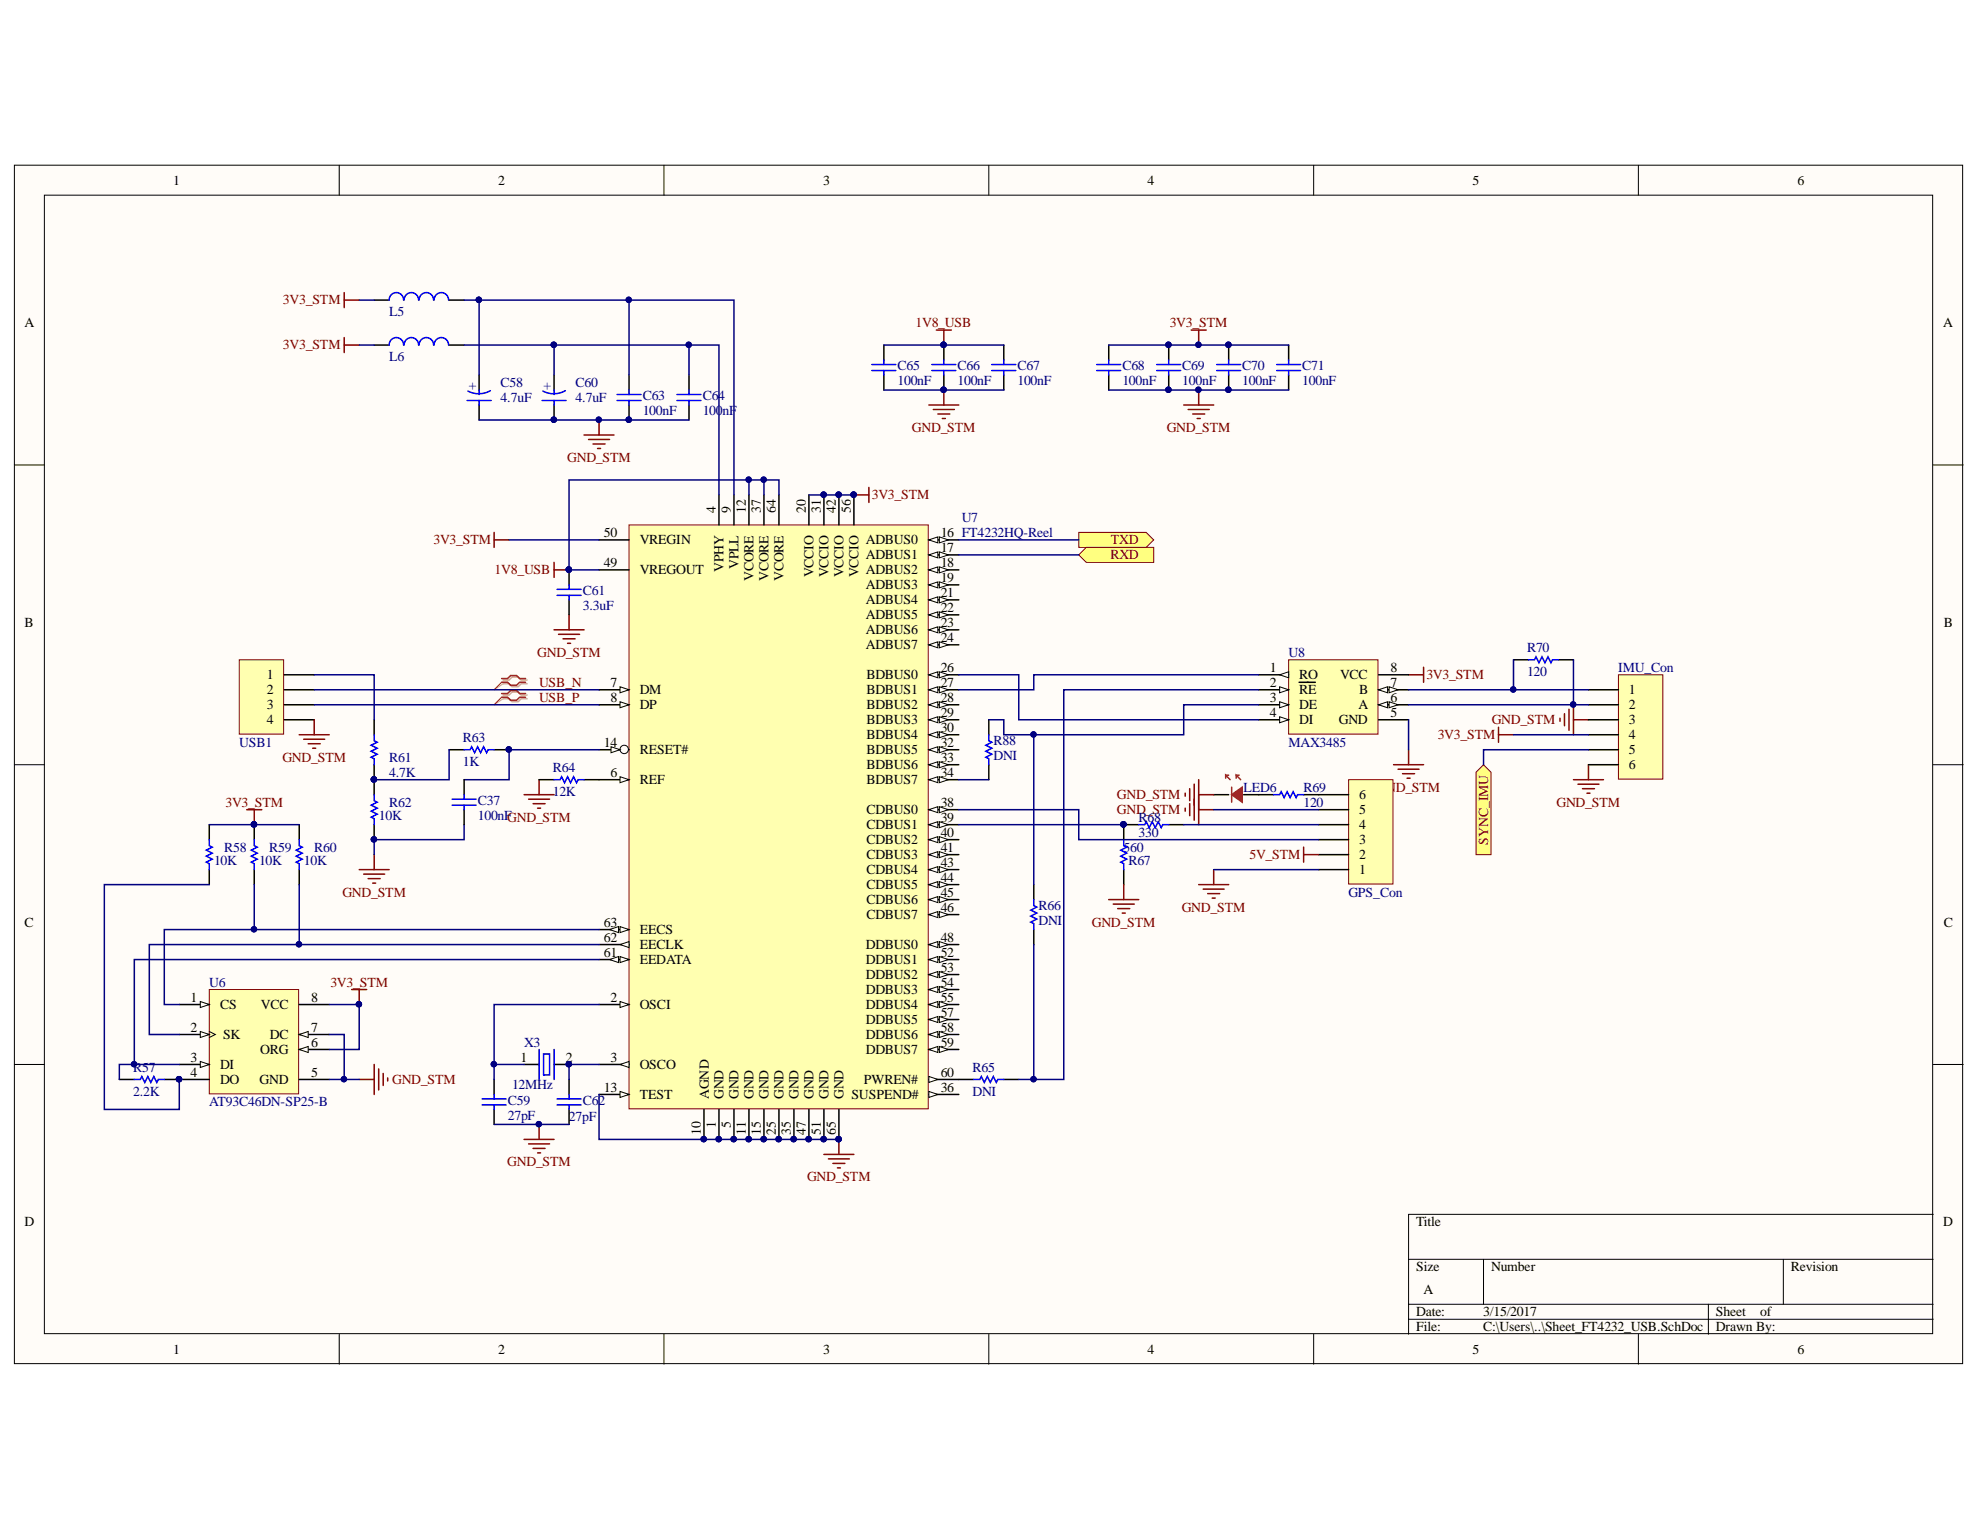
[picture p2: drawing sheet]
<svg xmlns="http://www.w3.org/2000/svg" width="279mm" height="216mm" viewBox="0 0 279 216" stroke-linecap="round" stroke-linejoin="round" font-family="sans-serif">
<defs><g id="words">
<g font-size="1.9">
<text x="24.5" y="26.1">1</text>
<text x="70.3" y="26.1">2</text>
<text x="116.2" y="26.1">3</text>
<text x="161.9" y="26.1">4</text>
<text x="207.8" y="26.1">5</text>
<text x="253.6" y="26.1">6</text>
<text x="3.5" y="46.2">A</text>
<text x="274.2" y="46.2">A</text>
<text x="85.2" y="75.8">50</text>
<text x="90.3" y="76.8">VREGIN</text>
<text x="101" y="72.4" transform="rotate(-90 101 72.4)">4</text>
<text x="103.1" y="72.4" transform="rotate(-90 103.1 72.4)">9</text>
<text x="105.2" y="72.4" transform="rotate(-90 105.2 72.4)">12</text>
<text x="107.4" y="72.4" transform="rotate(-90 107.4 72.4)">37</text>
<text x="109.5" y="72.4" transform="rotate(-90 109.5 72.4)">64</text>
<text x="113.7" y="72.4" transform="rotate(-90 113.7 72.4)">20</text>
<text x="115.8" y="72.4" transform="rotate(-90 115.8 72.4)">31</text>
<text x="117.9" y="72.4" transform="rotate(-90 117.9 72.4)">42</text>
<text x="120.1" y="72.4" transform="rotate(-90 120.1 72.4)">56</text>
<text x="122.2" y="76.8">ADBUS0</text>
<text x="132.7" y="75.8">16 FT4232HQ-Reel</text>
<text x="132.7" y="77.9">17</text>
<text x="85.2" y="80">49</text>
<text x="90.3" y="81">VREGOUT</text>
<text x="102.1" y="80.8" transform="rotate(-90 102.1 80.8)">VPHY</text>
<text x="104.2" y="80.4" transform="rotate(-90 104.2 80.4)">VPLL</text>
<text x="106.3" y="82" transform="rotate(-90 106.3 82)">VCORE</text>
<text x="108.5" y="82" transform="rotate(-90 108.5 82)">VCORE</text>
<text x="110.6" y="82" transform="rotate(-90 110.6 82)">VCORE</text>
<text x="114.8" y="81.5" transform="rotate(-90 114.8 81.5)">VCCIO</text>
<text x="116.9" y="81.5" transform="rotate(-90 116.9 81.5)">VCCIO</text>
<text x="119" y="81.5" transform="rotate(-90 119 81.5)">VCCIO</text>
<text x="121.2" y="81.5" transform="rotate(-90 121.2 81.5)">VCCIO</text>
<text x="122.2" y="78.9">ADBUS1</text>
<text x="122.2" y="81">ADBUS2</text>
<text x="122.2" y="83.1">ADBUS3</text>
<text x="132.7" y="80">18</text>
<text x="132.7" y="82.1">19</text>
<text x="3.5" y="88.5">B</text>
<text x="122.2" y="85.3">ADBUS4</text>
<text x="122.2" y="87.4">ADBUS5</text>
<text x="122.2" y="89.5">ADBUS6</text>
<text x="132.7" y="84.2">21</text>
<text x="132.7" y="86.4">22</text>
<text x="132.7" y="88.5">23</text>
<text x="274.3" y="88.5">B</text>
<text x="37.6" y="95.8">1</text>
<text x="122.2" y="91.6">ADBUS7</text>
<text x="122.3" y="95.8">BDBUS0</text>
<text x="132.7" y="90.6">24</text>
<text x="132.7" y="94.8">26</text>
<text x="179.2" y="94.8">1</text>
<text x="183.3" y="95.8">RO</text>
<text x="189.1" y="95.8">VCC</text>
<text x="196.2" y="94.8">8</text>
<text x="37.6" y="97.9">2</text>
<text x="37.6" y="100.1">3</text>
<text x="86.1" y="96.9">7</text>
<text x="86.1" y="99">8</text>
<text x="90.3" y="97.9">DM</text>
<text x="90.3" y="100.1">DP</text>
<text x="122.3" y="97.9">BDBUS1</text>
<text x="122.3" y="100.1">BDBUS2</text>
<text x="132.7" y="96.9">27</text>
<text x="132.7" y="99">28</text>
<text x="132.7" y="101.2">29</text>
<text x="179.2" y="96.9">2</text>
<text x="179.2" y="99">3</text>
<text x="179.2" y="101.2">4</text>
<text x="183.3" y="97.9">RE</text>
<text x="183.3" y="100.1">DE</text>
<text x="191.7" y="100.1">A</text>
<text x="191.8" y="97.9">B</text>
<text x="196.2" y="101.2">5</text>
<text x="196.2" y="99">6</text>
<text x="196.2" y="96.9">7</text>
<text x="229.9" y="97.9">1</text>
<text x="229.9" y="100.1">2</text>
<text x="37.6" y="102.2">4</text>
<text x="85.2" y="105.4">14</text>
<text x="90.3" y="106.4">RESET#</text>
<text x="122.3" y="102.2">BDBUS3</text>
<text x="122.3" y="104.3">BDBUS4</text>
<text x="122.3" y="106.4">BDBUS5</text>
<text x="132.7" y="103.3">30</text>
<text x="132.7" y="105.4">32</text>
<text x="132.7" y="107.5">33</text>
<text x="183.3" y="102.2">DI</text>
<text x="188.9" y="102.2">GND</text>
<text x="229.9" y="102.2">3</text>
<text x="229.9" y="104.3">4</text>
<text x="229.9" y="106.4">5</text>
<text x="86.1" y="109.6">6</text>
<text x="90.3" y="110.6">REF</text>
<text x="122.3" y="108.5">BDBUS6</text>
<text x="122.3" y="110.6">BDBUS7</text>
<text x="132.7" y="109.6">34</text>
<text x="132.7" y="113.8">38</text>
<text x="191.8" y="112.7">6</text>
<text x="229.9" y="108.5">6</text>
<text x="122.3" y="114.9">CDBUS0</text>
<text x="122.3" y="117">CDBUS1</text>
<text x="122.3" y="119.1">CDBUS2</text>
<text x="132.7" y="116">39</text>
<text x="132.7" y="118.1">40</text>
<text x="191.8" y="119.1">3</text>
<text x="191.8" y="117">4</text>
<text x="191.8" y="114.9">5</text>
<text x="122.3" y="121.2">CDBUS3</text>
<text x="122.3" y="123.3">CDBUS4</text>
<text x="122.3" y="125.4">CDBUS5</text>
<text x="132.7" y="120.2">41</text>
<text x="132.7" y="122.3">43</text>
<text x="132.7" y="124.4">44</text>
<text x="191.8" y="123.3">1</text>
<text x="191.8" y="121.2">2</text>
<text x="3.5" y="130.8">C</text>
<text x="85.2" y="130.8">63</text>
<text x="90.3" y="131.8">EECS</text>
<text x="122.3" y="127.5">CDBUS6</text>
<text x="122.3" y="129.7">CDBUS7</text>
<text x="132.7" y="126.5">45</text>
<text x="132.7" y="128.6">46</text>
<text x="274.3" y="130.8">C</text>
<text x="85.2" y="132.9">62</text>
<text x="85.2" y="135">61</text>
<text x="90.3" y="133.9">EECLK</text>
<text x="90.3" y="136">EEDATA</text>
<text x="122.2" y="133.9">DDBUS0</text>
<text x="122.2" y="136">DDBUS1</text>
<text x="132.7" y="132.9">48</text>
<text x="132.7" y="135">52</text>
<text x="132.7" y="137.1">53</text>
<text x="26.9" y="141.3">1</text>
<text x="31" y="142.4">CS</text>
<text x="36.8" y="142.4">VCC</text>
<text x="43.9" y="141.3">8</text>
<text x="86.1" y="141.3">2</text>
<text x="90.3" y="142.4">OSCI</text>
<text x="122.2" y="138.1">DDBUS2</text>
<text x="122.2" y="140.2">DDBUS3</text>
<text x="122.2" y="142.4">DDBUS4</text>
<text x="132.7" y="139.2">54</text>
<text x="132.7" y="141.3">55</text>
<text x="132.7" y="143.5">57</text>
<text x="26.9" y="145.6">2</text>
<text x="26.9" y="149.8">3</text>
<text x="31.5" y="146.7">SK</text>
<text x="36.7" y="148.8">ORG</text>
<text x="38.1" y="146.7">DC</text>
<text x="43.9" y="147.7">6</text>
<text x="43.9" y="145.6">7</text>
<text x="73.4" y="149.8">1</text>
<text x="79.9" y="149.8">2</text>
<text x="86.1" y="149.8">3</text>
<text x="122.2" y="144.6">DDBUS5</text>
<text x="122.2" y="146.7">DDBUS6</text>
<text x="122.2" y="148.8">DDBUS7</text>
<text x="132.7" y="145.6">58</text>
<text x="132.7" y="147.7">59</text>
<text x="26.9" y="151.9">4</text>
<text x="31" y="150.9">DI</text>
<text x="31" y="153">DO</text>
<text x="36.6" y="153">GND</text>
<text x="43.9" y="151.9">5</text>
<text x="85.2" y="154">13</text>
<text x="90.3" y="150.9">OSCO</text>
<text x="90.3" y="155.1">TEST</text>
<text x="100" y="155" transform="rotate(-90 100 155)">AGND</text>
<text x="102.1" y="155" transform="rotate(-90 102.1 155)">GND</text>
<text x="104.2" y="155" transform="rotate(-90 104.2 155)">GND</text>
<text x="106.3" y="155" transform="rotate(-90 106.3 155)">GND</text>
<text x="108.5" y="155" transform="rotate(-90 108.5 155)">GND</text>
<text x="110.6" y="155" transform="rotate(-90 110.6 155)">GND</text>
<text x="112.7" y="155" transform="rotate(-90 112.7 155)">GND</text>
<text x="114.8" y="155" transform="rotate(-90 114.8 155)">GND</text>
<text x="116.9" y="155" transform="rotate(-90 116.9 155)">GND</text>
<text x="119" y="155" transform="rotate(-90 119 155)">GND</text>
<text x="120.1" y="155.1">SUSPEND#</text>
<text x="121.9" y="153">PWREN#</text>
<text x="132.7" y="154">36</text>
<text x="132.7" y="151.9">60</text>
<text x="98.9" y="160.1" transform="rotate(-90 98.9 160.1)">10</text>
<text x="101" y="159.2" transform="rotate(-90 101 159.2)">1</text>
<text x="103.1" y="159.2" transform="rotate(-90 103.1 159.2)">5</text>
<text x="105.2" y="160.1" transform="rotate(-90 105.2 160.1)">11</text>
<text x="107.4" y="160.1" transform="rotate(-90 107.4 160.1)">15</text>
<text x="109.5" y="160.1" transform="rotate(-90 109.5 160.1)">25</text>
<text x="111.6" y="160.1" transform="rotate(-90 111.6 160.1)">35</text>
<text x="113.7" y="160.1" transform="rotate(-90 113.7 160.1)">47</text>
<text x="115.8" y="160.1" transform="rotate(-90 115.8 160.1)">51</text>
<text x="117.9" y="160.1" transform="rotate(-90 117.9 160.1)">65</text>
<text x="3.5" y="173.1">D</text>
<text x="199.8" y="173.1">Title</text>
<text x="274.2" y="173.1">D</text>
<text x="199.8" y="179.4">Size</text>
<text x="210.4" y="179.4">Number</text>
<text x="252.7" y="179.4">Revision</text>
<text x="199.8" y="185.7">Date:</text>
<text x="200.8" y="182.6">A</text>
<text x="209.3" y="185.7">3/15/2017</text>
<text x="242.1" y="185.7">Sheet</text>
<text x="248.4" y="185.7">of</text>
<text x="24.5" y="191.1">1</text>
<text x="70.3" y="191.1">2</text>
<text x="116.2" y="191.1">3</text>
<text x="161.9" y="191.1">4</text>
<text x="199.8" y="187.9">File:</text>
<text x="207.8" y="191.1">5</text>
<text x="209.3" y="187.9">C:\Users\..\Sheet_FT4232_USB.SchDoc</text>
<text x="242.1" y="187.9">Drawn By:</text>
<text x="253.6" y="191.1">6</text>
</g>
<g font-size="1.9" fill="#800000">
<text x="39.9" y="43">3V3_STM</text>
<text x="129.2" y="46.2">1V8_USB</text>
<text x="165.1" y="46.2">3V3_STM</text>
<text x="39.9" y="49.3">3V3_STM</text>
<text x="80" y="65.2">GND_STM</text>
<text x="128.7" y="61">GND_STM</text>
<text x="164.6" y="61">GND_STM</text>
<text x="123" y="70.5">3V3_STM</text>
<text x="61.2" y="76.8">3V3_STM</text>
<text x="156.8" y="76.8">TXD</text>
<text x="69.8" y="81">1V8_USB</text>
<text x="156.7" y="78.9">RXD</text>
<text x="75.8" y="92.7">GND_STM</text>
<text x="201.3" y="95.8">3V3_STM</text>
<text x="76.1" y="96.9">USB_N</text>
<text x="76.1" y="99">USB_P</text>
<text x="39.8" y="107.5">GND_STM</text>
<text x="202.9" y="104.3">3V3_STM</text>
<text x="210.5" y="102.2">GND_STM</text>
<text x="31.8" y="113.8">3V3_STM</text>
<text x="157.6" y="112.7">GND_STM</text>
<text x="194.3" y="111.7">GN</text>
<text x="197" y="111.7">D_STM</text>
<text x="219.6" y="113.8">GND_STM</text>
<text x="157.6" y="114.9">GND_STM</text>
<text x="210" y="119.2" transform="rotate(-90 210 119.2)">SYNC_IMU</text>
<text x="176.3" y="121.2">5V_STM</text>
<text x="48.3" y="126.5">GND_STM</text>
<text x="154.1" y="130.8">GND_STM</text>
<text x="166.8" y="128.6">GND_STM</text>
<text x="46.6" y="139.2">3V3_STM</text>
<text x="55.3" y="153">GND_STM</text>
<text x="71.6" y="164.6">GND_STM</text>
<text x="113.9" y="166.7">GND_STM</text>
</g>
<g font-size="1.9" fill="#000080">
<text x="54.9" y="44.7">L5</text>
<text x="54.9" y="51">L6</text>
<text x="126.7" y="52.3">C65</text>
<text x="135.1" y="52.3">C66</text>
<text x="143.6" y="52.3">C67</text>
<text x="158.4" y="52.3">C68</text>
<text x="166.8" y="52.3">C69</text>
<text x="175.3" y="52.3">C70</text>
<text x="183.8" y="52.3">C71</text>
<text x="67.2" y="55.1" transform="rotate(-90 67.2 55.1)">+</text>
<text x="70.6" y="56.8">4.7uF</text>
<text x="70.6" y="54.6">C58</text>
<text x="77.8" y="55.1" transform="rotate(-90 77.8 55.1)">+</text>
<text x="81.2" y="56.8">4.7uF</text>
<text x="81.2" y="54.6">C60</text>
<text x="90.7" y="58.6">100nF</text>
<text x="90.7" y="56.5">C63</text>
<text x="99.2" y="58.6">100</text>
<text x="99.2" y="56.5">C64</text>
<text x="101.9" y="58.6">nF</text>
<text x="126.7" y="54.4">100nF</text>
<text x="135.1" y="54.4">100nF</text>
<text x="143.6" y="54.4">100nF</text>
<text x="158.4" y="54.4">100nF</text>
<text x="166.8" y="54.4">100nF</text>
<text x="175.3" y="54.4">100nF</text>
<text x="183.8" y="54.4">100nF</text>
<text x="135.7" y="73.7">U7</text>
<text x="82.2" y="84">C61</text>
<text x="82.2" y="86.1">3.3uF</text>
<text x="181.8" y="92.7">U8</text>
<text x="215.5" y="95.4">120</text>
<text x="215.5" y="92">R70</text>
<text x="228.3" y="94.8">IMU_Con</text>
<text x="33.8" y="105.4">USB1</text>
<text x="54.9" y="107.5">R61</text>
<text x="65.3" y="104.7">R63</text>
<text x="140.2" y="107.2">DNI</text>
<text x="140.2" y="105.1">R88</text>
<text x="181.8" y="105.4">MAX3485</text>
<text x="54.9" y="109.6">4.7K</text>
<text x="54.9" y="113.8">R62</text>
<text x="65.3" y="108.1">1K</text>
<text x="67.4" y="113.6">C37</text>
<text x="78" y="112.3">12K</text>
<text x="78" y="108.9">R64</text>
<text x="175.5" y="111.7">LED6</text>
<text x="183.9" y="113.8">120</text>
<text x="183.9" y="111.7">R69</text>
<text x="53.5" y="115.7">10K</text>
<text x="67.4" y="115.7">100nFGND_STM</text>
<text x="160.7" y="118.1">330</text>
<text x="160.7" y="116">R68</text>
<text x="30.2" y="122.1">10K</text>
<text x="31.6" y="120.2">R58</text>
<text x="36.5" y="122.1">10K</text>
<text x="38" y="120.2">R59</text>
<text x="42.9" y="122.1">10K</text>
<text x="44.3" y="120.2">R60</text>
<text x="158.5" y="120.2">560</text>
<text x="159.2" y="122.1">R67</text>
<text x="146.5" y="130.5">DNI</text>
<text x="146.5" y="128.4">R66</text>
<text x="190.3" y="126.5">GPS_Con</text>
<text x="29.5" y="139.2">U6</text>
<text x="73.9" y="147.7">X3</text>
<text x="18.8" y="154.7">2.2K</text>
<text x="18.8" y="151.3">R57</text>
<text x="71.7" y="156">C59</text>
<text x="72.3" y="153.6">12MHz</text>
<text x="82.2" y="156">C62</text>
<text x="137.2" y="154.7">DNI</text>
<text x="137.2" y="151.3">R65</text>
<text x="29.5" y="156.1">AT93C46DN-SP25-B</text>
<text x="71.7" y="158.1">27pF</text>
<text x="80.3" y="158.3">27pF</text>
</g>
</g></defs>
<g fill="#fffcf8" stroke="#000" stroke-width=".14">
<path d="M2 23.3h275v169.1h-275z"/>
<path d="M6.3 27.5h266.4v160.7h-266.4z"/>
</g>
<g fill="none" stroke="#000" stroke-width=".14">
<path d="M47.9 23.3v4.2M93.7 23.3v4.2M139.5 23.3v4.2M185.4 23.3v4.2M231.2 23.3v4.2M2 65.6h4.3M272.8 65.6h4.2M2 107.9h4.3M272.8 107.9h4.2M2 150.2h4.3M272.8 150.2h4.2M198.8 177.7h74"/>
<path d="M209.3 177.7v6.3M251.6 177.7v6.3M272.8 171.4h-74v16.9M47.9 188.3v4.2M93.7 188.3v4.2M139.5 188.3v4.2M185.4 188.3v4.2M198.8 184h74M198.8 186.2h74M231.2 188.3v4.2M241.1 184v4.3"/>
</g>
<path d="M33.8 93.1h6.2v10.5h-6.2z" fill="#ffffb0" stroke="#800000" stroke-width=".14"/>
<path d="M97.2 52.9v2.1M97.2 57.2v2.1M40.1 95.2h4.2M40.1 97.3h4.2M40.1 99.5h4.2M40.1 101.6h4.2M52.8 101.6v2.1M52.8 107.9v4.2M52.8 116.4v2.1" fill="none" stroke="#000" stroke-width=".21"/>
<g fill="none" stroke="#800000" stroke-width=".21">
<path d="M78.2 88.9h4.2M78.8 89.5h3M79.5 90.1h1.6M80.1 90.8h.4M80.3 86.8v2.1M42.2 103.7h4.3M42.9 104.3h2.9M43.5 104.9h1.7M44.1 105.6h.5M44.3 101.6v2.1M74 112.1h4.2M74.6 112.8h3"/>
<path d="M75.2 113.4h1.7M75.9 114h.4M76.1 110v2.1M50.7 122.7h4.2M51.3 123.3h3M52 124h1.6M52.6 124.6h.4M52.8 120.6v2.1M76.1 158.7v2.1M74 160.8h4.2M74.6 161.4h3M75.2 162.1h1.7"/>
<path d="M75.9 162.7h.4M116.3 162.9h4.2M116.9 163.5h3M117.5 164.2h1.7M118.2 164.8h.4M118.4 160.8v2.1"/>
</g>
<g fill="#000080" stroke="#000080" stroke-width=".14">
<circle cx="118.3" cy="160.7" r=".38"/>
<circle cx="52.8" cy="110" r=".38"/>
<circle cx="52.8" cy="118.4" r=".38"/>
<circle cx="76" cy="158.6" r=".38"/>
</g>
<path d="M95.5 56.5h3.4M95.5 55.7h3.4M97.2 55v.7M97.2 56.5v.7M52.8 103.7v.8l.4 .2-.8 .5 .8 .4-.8 .4 .8 .4-.8 .5 .4 .2v.8M52.8 112.1v.9l.4 .2-.8 .4 .8 .4-.8 .5 .8 .4-.8 .4 .4 .2v.9" fill="none" stroke="#00f" stroke-width=".21"/>
<g fill="#ffff80" stroke="#800000" stroke-width=".14">
<path d="M152.2 75.1h9.5l1.1 1.1-1.1 1h-9.5z" fill-rule="evenodd"/>
<path d="M152.2 78.3l1.1-1.1h9.5v2.2h-9.5z" fill-rule="evenodd"/>
</g>
<path d="M120.5 69.8h2.1M122.6 68.8v2.1" fill="none" stroke="#800000" stroke-width=".21"/>
<circle cx="120.5" cy="69.8" r=".38" fill="#000080" stroke="#000080" stroke-width=".14"/>
<path d="M208.3 109l1-1.1 1.1 1.1v11.6h-2.1z" fill-rule="evenodd" fill="#ffff80" stroke="#800000" stroke-width=".14"/>
<g fill="none" stroke="#800000" stroke-width=".21">
<path d="M198.8 95.2h2.1M200.9 94.2v2.1M222 99.5v4.2M196.6 107.9h4.3M197.3 108.5h2.9M197.9 109.2h1.7M198.6 109.8h.4M198.8 105.8v2.1M211.5 102.6v2.1M211.5 103.7h2.1M220.1 101.4v.4M220.8 100.7v1.7"/>
<path d="M221.4 100.1v2.9M222 110h4.3M222 101.6h2.1M222.7 110.7h2.9M223.3 111.3h1.7M223.9 111.9h.5M224.1 107.9v2.1"/>
</g>
<path d="M88.8 52.9v2.1M88.8 57.2v2.1M213.6 93.1h2.1M219.9 93.1h2.1" fill="none" stroke="#000" stroke-width=".21"/>
<circle cx="88.7" cy="59.2" r=".38" fill="#000080" stroke="#000080" stroke-width=".14"/>
<path d="M87.1 56.5h3.4M87.1 55.7h3.4M88.8 55v.7M88.8 56.5v.7M215.7 93.1h.8l.2-.4 .5 .8 .4-.8 .4 .8 .4-.8 .5 .8 .2-.4h.8" fill="none" stroke="#00f" stroke-width=".21"/>
<path d="M88.8 74.1h42.2v82.4h-42.2z" fill="#ffffb0" stroke="#800000" stroke-width=".14"/>
<path d="M84.5 141.7h4.3M101.5 156.6v4.2M118.4 156.6v4.2" fill="none" stroke="#000" stroke-width=".21"/>
<g fill="#000080" stroke="#000080" stroke-width=".14">
<circle cx="118.3" cy="160.7" r=".38"/>
<circle cx="101.4" cy="160.7" r=".38"/>
</g>
<path d="M87.5 141.3l1.3 .4-1.3 .5z" fill="#fffcf8"/>
<path d="M87.5 141.3l1.3 .4-1.3 .5z" fill="none" stroke="#000" stroke-width=".14"/>
<path d="M84.5 150.2h4.3" fill="none" stroke="#000" stroke-width=".21"/>
<path d="M87.5 150.2l1.3-.4v.8z" fill="#fffcf8"/>
<path d="M87.5 150.2l1.3-.4v.8z" fill="none" stroke="#000" stroke-width=".14"/>
<path d="M101.5 69.8v4.3M84.5 110h4.3M103.6 156.6v4.2" fill="none" stroke="#000" stroke-width=".21"/>
<circle cx="103.5" cy="160.7" r=".38" fill="#000080" stroke="#000080" stroke-width=".14"/>
<path d="M87.5 109.6l1.3 .4-1.3 .4z" fill="#fffcf8"/>
<path d="M87.5 109.6l1.3 .4-1.3 .4z" fill="none" stroke="#000" stroke-width=".14"/>
<path d="M84.5 97.3h4.3" fill="none" stroke="#000" stroke-width=".21"/>
<path d="M87.5 96.9l1.3 .4-1.3 .5z" fill="#fffcf8"/>
<path d="M87.5 96.9l1.3 .4-1.3 .5z" fill="none" stroke="#000" stroke-width=".14"/>
<path d="M84.5 99.5h4.3" fill="none" stroke="#000" stroke-width=".21"/>
<path d="M87.5 99l1.3 .5-1.3 .4z" fill="#fffcf8"/>
<path d="M87.5 99l1.3 .5-1.3 .4z" fill="none" stroke="#000" stroke-width=".14"/>
<path d="M103.6 69.8v4.3M105.7 69.8v4.3M84.5 154.4h4.3M99.3 156.6v4.2M105.7 156.6v4.2" fill="none" stroke="#000" stroke-width=".21"/>
<g fill="#000080" stroke="#000080" stroke-width=".14">
<circle cx="99.3" cy="160.7" r=".38"/>
<circle cx="105.6" cy="160.7" r=".38"/>
</g>
<path d="M87.5 154l1.3 .4-1.3 .5z" fill="#fffcf8"/>
<path d="M87.5 154l1.3 .4-1.3 .5z" fill="none" stroke="#000" stroke-width=".14"/>
<path d="M84.5 105.8h4.3" fill="none" stroke="#000" stroke-width=".21"/>
<circle cx="88.1" cy="105.8" r=".59" fill="#fffcf8" stroke="#000" stroke-width=".14"/>
<path d="M86.2 105.4l1.3 .4-1.3 .4z" fill="#fffcf8"/>
<path d="M86.2 105.4l1.3 .4-1.3 .4z" fill="none" stroke="#000" stroke-width=".14"/>
<path d="M131.1 76.2h4.2M107.8 156.6v4.2" fill="none" stroke="#000" stroke-width=".21"/>
<circle cx="107.8" cy="160.7" r=".38" fill="#000080" stroke="#000080" stroke-width=".14"/>
<path d="M131.1 76.2l1.2-.4v.8z" fill="#fffcf8"/>
<path d="M131.1 76.2l1.2-.4v.8z" fill="none" stroke="#000" stroke-width=".14"/>
<path d="M132.6 75.8l1.2 .4-1.2 .4z" fill="#fffcf8"/>
<path d="M132.6 75.8l1.2 .4-1.2 .4z" fill="none" stroke="#000" stroke-width=".14"/>
<path d="M131.1 78.3h4.2" fill="none" stroke="#000" stroke-width=".21"/>
<path d="M131.1 78.3l1.2-.4v.8z" fill="#fffcf8"/>
<path d="M131.1 78.3l1.2-.4v.8z" fill="none" stroke="#000" stroke-width=".14"/>
<path d="M132.6 77.9l1.2 .4-1.2 .4z" fill="#fffcf8"/>
<path d="M132.6 77.9l1.2 .4-1.2 .4z" fill="none" stroke="#000" stroke-width=".14"/>
<path d="M131.1 80.4h4.2" fill="none" stroke="#000" stroke-width=".21"/>
<path d="M131.1 80.4l1.2-.4v.8z" fill="#fffcf8"/>
<path d="M131.1 80.4l1.2-.4v.8z" fill="none" stroke="#000" stroke-width=".14"/>
<path d="M132.6 80l1.2 .4-1.2 .4z" fill="#fffcf8"/>
<path d="M132.6 80l1.2 .4-1.2 .4z" fill="none" stroke="#000" stroke-width=".14"/>
<path d="M131.1 82.5h4.2" fill="none" stroke="#000" stroke-width=".21"/>
<path d="M131.1 82.5l1.2-.4v.9z" fill="#fffcf8"/>
<path d="M131.1 82.5l1.2-.4v.9z" fill="none" stroke="#000" stroke-width=".14"/>
<path d="M132.6 82.1l1.2 .4-1.2 .5z" fill="#fffcf8"/>
<path d="M132.6 82.1l1.2 .4-1.2 .5z" fill="none" stroke="#000" stroke-width=".14"/>
<path d="M114.1 69.8v4.3M131.1 84.6h4.2" fill="none" stroke="#000" stroke-width=".21"/>
<path d="M131.1 84.6l1.2-.4v.9z" fill="#fffcf8"/>
<path d="M131.1 84.6l1.2-.4v.9z" fill="none" stroke="#000" stroke-width=".14"/>
<path d="M132.6 84.2l1.2 .4-1.2 .5z" fill="#fffcf8"/>
<path d="M132.6 84.2l1.2 .4-1.2 .5z" fill="none" stroke="#000" stroke-width=".14"/>
<path d="M131.1 86.8h4.2" fill="none" stroke="#000" stroke-width=".21"/>
<path d="M131.1 86.8l1.2-.5v.9z" fill="#fffcf8"/>
<path d="M131.1 86.8l1.2-.5v.9z" fill="none" stroke="#000" stroke-width=".14"/>
<path d="M132.6 86.3l1.2 .5-1.2 .4z" fill="#fffcf8"/>
<path d="M132.6 86.3l1.2 .5-1.2 .4z" fill="none" stroke="#000" stroke-width=".14"/>
<path d="M131.1 88.9h4.2" fill="none" stroke="#000" stroke-width=".21"/>
<path d="M131.1 88.9l1.2-.4v.8z" fill="#fffcf8"/>
<path d="M131.1 88.9l1.2-.4v.8z" fill="none" stroke="#000" stroke-width=".14"/>
<path d="M132.6 88.5l1.2 .4-1.2 .4z" fill="#fffcf8"/>
<path d="M132.6 88.5l1.2 .4-1.2 .4z" fill="none" stroke="#000" stroke-width=".14"/>
<path d="M131.1 91h4.2" fill="none" stroke="#000" stroke-width=".21"/>
<path d="M131.1 91l1.2-.4v.8z" fill="#fffcf8"/>
<path d="M131.1 91l1.2-.4v.8z" fill="none" stroke="#000" stroke-width=".14"/>
<path d="M132.6 90.6l1.2 .4-1.2 .4z" fill="#fffcf8"/>
<path d="M132.6 90.6l1.2 .4-1.2 .4z" fill="none" stroke="#000" stroke-width=".14"/>
<path d="M131.1 95.2h4.2M109.9 156.6v4.2" fill="none" stroke="#000" stroke-width=".21"/>
<circle cx="109.9" cy="160.7" r=".38" fill="#000080" stroke="#000080" stroke-width=".14"/>
<path d="M131.1 95.2l1.2-.4v.8z" fill="#fffcf8"/>
<path d="M131.1 95.2l1.2-.4v.8z" fill="none" stroke="#000" stroke-width=".14"/>
<path d="M132.6 94.8l1.2 .4-1.2 .4z" fill="#fffcf8"/>
<path d="M132.6 94.8l1.2 .4-1.2 .4z" fill="none" stroke="#000" stroke-width=".14"/>
<path d="M131.1 97.3h4.2" fill="none" stroke="#000" stroke-width=".21"/>
<path d="M131.1 97.3l1.2-.4v.9z" fill="#fffcf8"/>
<path d="M131.1 97.3l1.2-.4v.9z" fill="none" stroke="#000" stroke-width=".14"/>
<path d="M132.6 96.9l1.2 .4-1.2 .5z" fill="#fffcf8"/>
<path d="M132.6 96.9l1.2 .4-1.2 .5z" fill="none" stroke="#000" stroke-width=".14"/>
<path d="M131.1 99.5h4.2" fill="none" stroke="#000" stroke-width=".21"/>
<path d="M131.1 99.5l1.2-.5v.9z" fill="#fffcf8"/>
<path d="M131.1 99.5l1.2-.5v.9z" fill="none" stroke="#000" stroke-width=".14"/>
<path d="M132.6 99l1.2 .5-1.2 .4z" fill="#fffcf8"/>
<path d="M132.6 99l1.2 .5-1.2 .4z" fill="none" stroke="#000" stroke-width=".14"/>
<path d="M131.1 101.6h4.2" fill="none" stroke="#000" stroke-width=".21"/>
<path d="M131.1 101.6l1.2-.5v.9z" fill="#fffcf8"/>
<path d="M131.1 101.6l1.2-.5v.9z" fill="none" stroke="#000" stroke-width=".14"/>
<path d="M132.6 101.1l1.2 .5-1.2 .4z" fill="#fffcf8"/>
<path d="M132.6 101.1l1.2 .5-1.2 .4z" fill="none" stroke="#000" stroke-width=".14"/>
<path d="M131.1 103.7h4.2" fill="none" stroke="#000" stroke-width=".21"/>
<path d="M131.1 103.7l1.2-.4v.8z" fill="#fffcf8"/>
<path d="M131.1 103.7l1.2-.4v.8z" fill="none" stroke="#000" stroke-width=".14"/>
<path d="M132.6 103.3l1.2 .4-1.2 .4z" fill="#fffcf8"/>
<path d="M132.6 103.3l1.2 .4-1.2 .4z" fill="none" stroke="#000" stroke-width=".14"/>
<path d="M116.3 69.8v4.3M131.1 105.8h4.2" fill="none" stroke="#000" stroke-width=".21"/>
<circle cx="116.2" cy="69.8" r=".38" fill="#000080" stroke="#000080" stroke-width=".14"/>
<path d="M131.1 105.8l1.2-.4v.8z" fill="#fffcf8"/>
<path d="M131.1 105.8l1.2-.4v.8z" fill="none" stroke="#000" stroke-width=".14"/>
<path d="M132.6 105.4l1.2 .4-1.2 .4z" fill="#fffcf8"/>
<path d="M132.6 105.4l1.2 .4-1.2 .4z" fill="none" stroke="#000" stroke-width=".14"/>
<path d="M131.1 107.9h4.2" fill="none" stroke="#000" stroke-width=".21"/>
<path d="M131.1 107.9l1.2-.4v.8z" fill="#fffcf8"/>
<path d="M131.1 107.9l1.2-.4v.8z" fill="none" stroke="#000" stroke-width=".14"/>
<path d="M132.6 107.5l1.2 .4-1.2 .4z" fill="#fffcf8"/>
<path d="M132.6 107.5l1.2 .4-1.2 .4z" fill="none" stroke="#000" stroke-width=".14"/>
<path d="M131.1 110h4.2" fill="none" stroke="#000" stroke-width=".21"/>
<path d="M131.1 110l1.2-.4v.8z" fill="#fffcf8"/>
<path d="M131.1 110l1.2-.4v.8z" fill="none" stroke="#000" stroke-width=".14"/>
<path d="M132.6 109.6l1.2 .4-1.2 .4z" fill="#fffcf8"/>
<path d="M132.6 109.6l1.2 .4-1.2 .4z" fill="none" stroke="#000" stroke-width=".14"/>
<path d="M112 156.6v4.2M131.1 154.4h4.2" fill="none" stroke="#000" stroke-width=".21"/>
<circle cx="112" cy="160.7" r=".38" fill="#000080" stroke="#000080" stroke-width=".14"/>
<path d="M131.1 154l1.2 .4-1.2 .5z" fill="#fffcf8"/>
<path d="M131.1 154l1.2 .4-1.2 .5z" fill="none" stroke="#000" stroke-width=".14"/>
<path d="M107.8 69.8v4.3M131.1 114.3h4.2" fill="none" stroke="#000" stroke-width=".21"/>
<path d="M131.1 114.3l1.2-.5v.9z" fill="#fffcf8"/>
<path d="M131.1 114.3l1.2-.5v.9z" fill="none" stroke="#000" stroke-width=".14"/>
<path d="M132.6 113.8l1.2 .5-1.2 .4z" fill="#fffcf8"/>
<path d="M132.6 113.8l1.2 .5-1.2 .4z" fill="none" stroke="#000" stroke-width=".14"/>
<path d="M131.1 116.4h4.2" fill="none" stroke="#000" stroke-width=".21"/>
<path d="M131.1 116.4l1.2-.5v.9z" fill="#fffcf8"/>
<path d="M131.1 116.4l1.2-.5v.9z" fill="none" stroke="#000" stroke-width=".14"/>
<path d="M132.6 115.9l1.2 .5-1.2 .4z" fill="#fffcf8"/>
<path d="M132.6 115.9l1.2 .5-1.2 .4z" fill="none" stroke="#000" stroke-width=".14"/>
<path d="M131.1 118.5h4.2" fill="none" stroke="#000" stroke-width=".21"/>
<path d="M131.1 118.5l1.2-.4v.8z" fill="#fffcf8"/>
<path d="M131.1 118.5l1.2-.4v.8z" fill="none" stroke="#000" stroke-width=".14"/>
<path d="M132.6 118.1l1.2 .4-1.2 .4z" fill="#fffcf8"/>
<path d="M132.6 118.1l1.2 .4-1.2 .4z" fill="none" stroke="#000" stroke-width=".14"/>
<path d="M131.1 120.6h4.2" fill="none" stroke="#000" stroke-width=".21"/>
<path d="M131.1 120.6l1.2-.4v.8z" fill="#fffcf8"/>
<path d="M131.1 120.6l1.2-.4v.8z" fill="none" stroke="#000" stroke-width=".14"/>
<path d="M132.6 120.2l1.2 .4-1.2 .4z" fill="#fffcf8"/>
<path d="M132.6 120.2l1.2 .4-1.2 .4z" fill="none" stroke="#000" stroke-width=".14"/>
<path d="M118.4 69.8v4.3M131.1 122.7h4.2" fill="none" stroke="#000" stroke-width=".21"/>
<circle cx="118.3" cy="69.8" r=".38" fill="#000080" stroke="#000080" stroke-width=".14"/>
<path d="M131.1 122.7l1.2-.4v.8z" fill="#fffcf8"/>
<path d="M131.1 122.7l1.2-.4v.8z" fill="none" stroke="#000" stroke-width=".14"/>
<path d="M132.6 122.3l1.2 .4-1.2 .4z" fill="#fffcf8"/>
<path d="M132.6 122.3l1.2 .4-1.2 .4z" fill="none" stroke="#000" stroke-width=".14"/>
<path d="M131.1 124.8h4.2" fill="none" stroke="#000" stroke-width=".21"/>
<path d="M131.1 124.8l1.2-.4v.9z" fill="#fffcf8"/>
<path d="M131.1 124.8l1.2-.4v.9z" fill="none" stroke="#000" stroke-width=".14"/>
<path d="M132.6 124.4l1.2 .4-1.2 .5z" fill="#fffcf8"/>
<path d="M132.6 124.4l1.2 .4-1.2 .5z" fill="none" stroke="#000" stroke-width=".14"/>
<path d="M131.1 126.9h4.2" fill="none" stroke="#000" stroke-width=".21"/>
<path d="M131.1 126.9l1.2-.4v.9z" fill="#fffcf8"/>
<path d="M131.1 126.9l1.2-.4v.9z" fill="none" stroke="#000" stroke-width=".14"/>
<path d="M132.6 126.5l1.2 .4-1.2 .5z" fill="#fffcf8"/>
<path d="M132.6 126.5l1.2 .4-1.2 .5z" fill="none" stroke="#000" stroke-width=".14"/>
<path d="M131.1 129.1h4.2" fill="none" stroke="#000" stroke-width=".21"/>
<path d="M131.1 129.1l1.2-.5v.9z" fill="#fffcf8"/>
<path d="M131.1 129.1l1.2-.5v.9z" fill="none" stroke="#000" stroke-width=".14"/>
<path d="M132.6 128.6l1.2 .5-1.2 .4z" fill="#fffcf8"/>
<path d="M132.6 128.6l1.2 .5-1.2 .4z" fill="none" stroke="#000" stroke-width=".14"/>
<path d="M131.1 133.3h4.2M114.1 156.6v4.2" fill="none" stroke="#000" stroke-width=".21"/>
<circle cx="114.1" cy="160.7" r=".38" fill="#000080" stroke="#000080" stroke-width=".14"/>
<path d="M131.1 133.3l1.2-.4v.8z" fill="#fffcf8"/>
<path d="M131.1 133.3l1.2-.4v.8z" fill="none" stroke="#000" stroke-width=".14"/>
<path d="M132.6 132.9l1.2 .4-1.2 .4z" fill="#fffcf8"/>
<path d="M132.6 132.9l1.2 .4-1.2 .4z" fill="none" stroke="#000" stroke-width=".14"/>
<path d="M84.5 76.2h4.3M84.5 80.4h4.3M131.1 135.4h4.2M116.3 156.6v4.2" fill="none" stroke="#000" stroke-width=".21"/>
<circle cx="116.2" cy="160.7" r=".38" fill="#000080" stroke="#000080" stroke-width=".14"/>
<path d="M131.1 135.4l1.2-.4v.8z" fill="#fffcf8"/>
<path d="M131.1 135.4l1.2-.4v.8z" fill="none" stroke="#000" stroke-width=".14"/>
<path d="M132.6 135l1.2 .4-1.2 .4z" fill="#fffcf8"/>
<path d="M132.6 135l1.2 .4-1.2 .4z" fill="none" stroke="#000" stroke-width=".14"/>
<path d="M131.1 137.5h4.2" fill="none" stroke="#000" stroke-width=".21"/>
<path d="M131.1 137.5l1.2-.4v.8z" fill="#fffcf8"/>
<path d="M131.1 137.5l1.2-.4v.8z" fill="none" stroke="#000" stroke-width=".14"/>
<path d="M132.6 137.1l1.2 .4-1.2 .4z" fill="#fffcf8"/>
<path d="M132.6 137.1l1.2 .4-1.2 .4z" fill="none" stroke="#000" stroke-width=".14"/>
<path d="M131.1 139.6h4.2" fill="none" stroke="#000" stroke-width=".21"/>
<path d="M131.1 139.6l1.2-.4v.9z" fill="#fffcf8"/>
<path d="M131.1 139.6l1.2-.4v.9z" fill="none" stroke="#000" stroke-width=".14"/>
<path d="M132.6 139.2l1.2 .4-1.2 .5z" fill="#fffcf8"/>
<path d="M132.6 139.2l1.2 .4-1.2 .5z" fill="none" stroke="#000" stroke-width=".14"/>
<path d="M120.5 69.8v4.3M131.1 141.7h4.2" fill="none" stroke="#000" stroke-width=".21"/>
<circle cx="120.5" cy="69.8" r=".38" fill="#000080" stroke="#000080" stroke-width=".14"/>
<path d="M131.1 141.7l1.2-.4v.9z" fill="#fffcf8"/>
<path d="M131.1 141.7l1.2-.4v.9z" fill="none" stroke="#000" stroke-width=".14"/>
<path d="M132.6 141.3l1.2 .4-1.2 .5z" fill="#fffcf8"/>
<path d="M132.6 141.3l1.2 .4-1.2 .5z" fill="none" stroke="#000" stroke-width=".14"/>
<path d="M131.1 143.9h4.2" fill="none" stroke="#000" stroke-width=".21"/>
<path d="M131.1 143.9l1.2-.5v.9z" fill="#fffcf8"/>
<path d="M131.1 143.9l1.2-.5v.9z" fill="none" stroke="#000" stroke-width=".14"/>
<path d="M132.6 143.4l1.2 .5-1.2 .4z" fill="#fffcf8"/>
<path d="M132.6 143.4l1.2 .5-1.2 .4z" fill="none" stroke="#000" stroke-width=".14"/>
<path d="M131.1 146h4.2" fill="none" stroke="#000" stroke-width=".21"/>
<path d="M131.1 146l1.2-.4v.8z" fill="#fffcf8"/>
<path d="M131.1 146l1.2-.4v.8z" fill="none" stroke="#000" stroke-width=".14"/>
<path d="M132.6 145.6l1.2 .4-1.2 .4z" fill="#fffcf8"/>
<path d="M132.6 145.6l1.2 .4-1.2 .4z" fill="none" stroke="#000" stroke-width=".14"/>
<path d="M131.1 148.1h4.2" fill="none" stroke="#000" stroke-width=".21"/>
<path d="M131.1 148.1l1.2-.4v.8z" fill="#fffcf8"/>
<path d="M131.1 148.1l1.2-.4v.8z" fill="none" stroke="#000" stroke-width=".14"/>
<path d="M132.6 147.7l1.2 .4-1.2 .4z" fill="#fffcf8"/>
<path d="M132.6 147.7l1.2 .4-1.2 .4z" fill="none" stroke="#000" stroke-width=".14"/>
<path d="M131.1 152.3h4.2" fill="none" stroke="#000" stroke-width=".21"/>
<path d="M131.1 151.9l1.2 .4-1.2 .4z" fill="#fffcf8"/>
<path d="M131.1 151.9l1.2 .4-1.2 .4z" fill="none" stroke="#000" stroke-width=".14"/>
<path d="M84.5 133.3h4.3" fill="none" stroke="#000" stroke-width=".21"/>
<path d="M87.5 133.3l1.3-.4v.8z" fill="#fffcf8"/>
<path d="M87.5 133.3l1.3-.4v.8z" fill="none" stroke="#000" stroke-width=".14"/>
<path d="M84.5 135.4h4.3" fill="none" stroke="#000" stroke-width=".21"/>
<path d="M87.5 135l1.3 .4-1.3 .4z" fill="#fffcf8"/>
<path d="M87.5 135l1.3 .4-1.3 .4z" fill="none" stroke="#000" stroke-width=".14"/>
<path d="M86 135.4l1.3-.4v.8z" fill="#fffcf8"/>
<path d="M86 135.4l1.3-.4v.8z" fill="none" stroke="#000" stroke-width=".14"/>
<path d="M84.5 131.2h4.3" fill="none" stroke="#000" stroke-width=".21"/>
<path d="M87.5 130.8l1.3 .4-1.3 .4z" fill="#fffcf8"/>
<path d="M87.5 130.8l1.3 .4-1.3 .4z" fill="none" stroke="#000" stroke-width=".14"/>
<path d="M86 131.2l1.3-.4v.8z" fill="#fffcf8"/>
<path d="M86 131.2l1.3-.4v.8z" fill="none" stroke="#000" stroke-width=".14"/>
<path d="M109.9 69.8v4.3" fill="none" stroke="#000" stroke-width=".21"/>
<g fill="#000080" stroke="#000080" stroke-width=".14">
<circle cx="118.3" cy="160.7" r=".38"/>
<circle cx="101.4" cy="160.7" r=".38"/>
<circle cx="103.5" cy="160.7" r=".38"/>
<circle cx="99.3" cy="160.7" r=".38"/>
<circle cx="105.6" cy="160.7" r=".38"/>
<circle cx="107.8" cy="160.7" r=".38"/>
<circle cx="109.9" cy="160.7" r=".38"/>
<circle cx="116.2" cy="69.8" r=".38"/>
<circle cx="112" cy="160.7" r=".38"/>
<circle cx="118.3" cy="69.8" r=".38"/>
<circle cx="114.1" cy="160.7" r=".38"/>
<circle cx="116.2" cy="160.7" r=".38"/>
<circle cx="120.5" cy="69.8" r=".38"/>
</g>
<path d="M228.4 95.2h6.2v14.7h-6.2z" fill="#ffffb0" stroke="#800000" stroke-width=".14"/>
<path d="M224.1 97.3h4.3M224.1 99.5h4.3M224.1 101.6h4.3M224.1 103.7h4.3M224.1 105.8h4.3M224.1 107.9h4.3" fill="none" stroke="#000" stroke-width=".21"/>
<path d="M190.3 110h6.3v14.7h-6.3z" fill="#ffffb0" stroke="#800000" stroke-width=".14"/>
<path d="M80.3 80.4v2.1M80.3 84.6v2.2M186.1 118.5h4.2M186.1 116.4h4.2M186.1 114.3h4.2M186.1 112.1h4.2M186.1 122.7h4.2M186.1 120.6h4.2" fill="none" stroke="#000" stroke-width=".21"/>
<path d="M69.7 75.1v2.1M69.7 76.2h2.1" fill="none" stroke="#800000" stroke-width=".21"/>
<circle cx="80.3" cy="80.4" r=".38" fill="#000080" stroke="#000080" stroke-width=".14"/>
<path d="M78.6 84h3.4M78.6 83.2h3.4M80.3 82.5v.7M80.3 84v.6" fill="none" stroke="#00f" stroke-width=".21"/>
<path d="M29.5 139.6h12.6v14.8h-12.6z" fill="#ffffb0" stroke="#800000" stroke-width=".14"/>
<path d="M25.3 141.7h4.2" fill="none" stroke="#000" stroke-width=".21"/>
<path d="M28.3 141.3l1.2 .4-1.2 .5z" fill="#fffcf8"/>
<path d="M28.3 141.3l1.2 .4-1.2 .5zM29.5 145.6l.9 .4-.9 .4" fill="none" stroke="#000" stroke-width=".14"/>
<path d="M25.3 146h4.2" fill="none" stroke="#000" stroke-width=".21"/>
<path d="M28.3 145.6l1.2 .4-1.2 .4z" fill="#fffcf8"/>
<path d="M28.3 145.6l1.2 .4-1.2 .4z" fill="none" stroke="#000" stroke-width=".14"/>
<path d="M25.3 150.2h4.2" fill="none" stroke="#000" stroke-width=".21"/>
<path d="M28.3 149.8l1.2 .4-1.2 .4z" fill="#fffcf8"/>
<path d="M28.3 149.8l1.2 .4-1.2 .4z" fill="none" stroke="#000" stroke-width=".14"/>
<path d="M25.3 152.3h4.2M42.2 152.3h4.3M42.2 148.1h4.3" fill="none" stroke="#000" stroke-width=".21"/>
<circle cx="25.3" cy="152.3" r=".38" fill="#000080" stroke="#000080" stroke-width=".14"/>
<path d="M42.2 148.1l1.3-.4v.8z" fill="#fffcf8"/>
<path d="M42.2 148.1l1.3-.4v.8z" fill="none" stroke="#000" stroke-width=".14"/>
<path d="M42.2 146h4.3" fill="none" stroke="#000" stroke-width=".21"/>
<path d="M42.2 146l1.3-.4v.8z" fill="#fffcf8"/>
<path d="M42.2 146l1.3-.4v.8z" fill="none" stroke="#000" stroke-width=".14"/>
<g fill="none" stroke="#000" stroke-width=".21">
<path d="M67.6 52.9v2.1M67.6 57.2v2.1M78.2 52.9v2.1M78.2 57.2v2.1M124.7 48.7v2.1M124.7 52.9v2.1M133.2 48.7v2.1M133.2 52.9v2.1M141.6 48.7v2.1M141.6 52.9v2.1M156.5 48.7v2.1M156.5 52.9v2.1"/>
<path d="M164.9 48.7v2.1M164.9 52.9v2.1M173.4 48.7v2.1M173.4 52.9v2.1M181.8 48.7v2.1M181.8 52.9v2.1M29.5 116.4v2.1M35.9 116.4v2.1M42.2 116.4v2.1M63.4 105.8h2.1M69.7 105.8h2.1M76.1 110h2.1"/>
<path d="M82.4 110h2.1M171.3 112.1h2.1M175.5 112.1h2.1M29.5 122.7v2.1M35.9 122.7v2.1M42.2 122.7v2.1M145.9 124.8v2.1M145.9 131.2v2.1M16.8 152.3h2.2M23.2 152.3h2.1M42.2 141.7h4.3M69.7 152.3v2.1"/>
<path d="M69.7 156.6v2.1M74 150.2h2.1M78.2 150.2h2.1M80.3 152.3v2.1M80.3 156.6v2.1"/>
</g>
<g fill="#000080" stroke="#000080" stroke-width=".14">
<circle cx="25.3" cy="152.3" r=".38"/>
<circle cx="50.6" cy="141.7" r=".38"/>
<circle cx="35.8" cy="116.3" r=".38"/>
<circle cx="71.8" cy="105.8" r=".38"/>
<circle cx="80.3" cy="150.2" r=".38"/>
<circle cx="80.3" cy="80.4" r=".38"/>
<circle cx="78.1" cy="59.2" r=".38"/>
<circle cx="84.5" cy="59.2" r=".38"/>
<circle cx="133.1" cy="48.6" r=".38"/>
<circle cx="169.1" cy="48.6" r=".38"/>
<circle cx="133.1" cy="55" r=".38"/>
<circle cx="164.9" cy="48.6" r=".38"/>
<circle cx="164.9" cy="55" r=".38"/>
<circle cx="173.3" cy="48.6" r=".38"/>
<circle cx="173.3" cy="55" r=".38"/>
<circle cx="169.1" cy="55" r=".38"/>
</g>
<g fill="none" stroke="#800000" stroke-width=".21">
<path d="M48.6 41.3v2.1M48.6 47.6v2.1M48.6 42.3h2.1M48.6 48.7h2.1M84.5 59.3v2.1M131.1 57.2h4.2M131.7 57.8h3M132.1 46.6h2.1M132.3 58.4h1.7M133 59.1h.4M133.2 46.6v2.1M133.2 55v2.2"/>
<path d="M167 57.2h4.3M167.7 57.8h2.9M168.1 46.6h2.1M168.3 58.4h1.7M168.9 59.1h.5M169.1 46.6v2.1M169.1 55v2.2M78.2 79.4v2.1M82.4 61.4h4.2M83.1 62h2.9M83.7 62.6h1.7M84.3 63.3h.4"/>
<path d="M78.2 80.4h2.1M34.8 114.3h2.1M35.9 114.3v2.1M49.6 139.6h2.1M50.7 139.6v2.1M50.7 152.3h2.1M52.8 150.2v4.2M53.4 150.8v3M54.1 151.5v1.7M54.7 152.1v.4"/>
</g>
<g fill="none" stroke="#00f" stroke-width=".21">
<path d="M65.9 56.5h3.4M67.6 55v.7M67.6 56.5v.7M69.2 55.1a3.3 3.3 0 0 1-3.2 .1M76.5 56.5h3.4M78.2 55v.7M78.2 56.5v.7M79.8 55.1a3.3 3.3 0 0 1-3.2 .1M123 52.3h3.4M123 51.4h3.4M124.7 50.8v.6M124.7 52.3v.6"/>
<path d="M131.5 52.3h3.4M131.5 51.4h3.4M133.2 50.8v.6M133.2 52.3v.6M140 52.3h3.3M140 51.4h3.3M141.6 50.8v.6M141.6 52.3v.6M154.8 52.3h3.3M154.8 51.4h3.3M156.5 50.8v.6M156.5 52.3v.6"/>
<path d="M163.2 52.3h3.4M163.2 51.4h3.4M164.9 50.8v.6M164.9 52.3v.6M171.7 52.3h3.4M171.7 51.4h3.4M173.4 50.8v.6M173.4 52.3v.6M180.1 52.3h3.4M180.1 51.4h3.4M181.8 50.8v.6M181.8 52.3v.6"/>
<path d="M29.5 118.5v.8l.5 .2-.9 .5 .9 .4-.9 .4 .9 .4-.9 .5 .4 .2v.8M35.9 118.5v.8l.4 .2-.8 .5 .8 .4-.8 .4 .8 .4-.8 .5 .4 .2v.8M42.2 118.5v.8l.4 .2-.8 .5 .8 .4-.8 .4 .8 .4-.8 .5 .4 .2v.8M65.5 105.8h.8l.3-.4 .4 .8 .4-.8 .4 .8 .4-.8 .5 .8 .2-.4h.8M78.2 110h.8l.2-.4 .5 .8 .4-.8 .4 .8 .4-.8 .5 .8 .2-.4h.8M145.9 126.9v.9l.4 .2-.8 .4 .8 .4-.8 .5 .8 .4-.8 .4 .4 .2v.9M19 152.3h.8l.2-.4 .4 .8 .5-.8 .4 .8 .4-.8 .4 .8 .2-.4h.9M68 155.9h3.4M68 155.1h3.4M69.7 154.4v.7M69.7 155.9v.7M76.1 148.1v4.2"/>
<path d="M76.7 148.7h.9v3h-.9zM78.2 148.1v4.2M78.6 155.9h3.4M78.6 155.1h3.4M80.3 154.4v.7M80.3 155.9v.7"/>
</g>
<path d="M173.8 112.1l1.5-1v2.1z" fill="#ee0e22"/>
<path d="M173 109.8v-.4l.6 .6M173.8 112.1l1.5-1v2.1zM173.8 111.1v2.1M174.4 109.8v-.4l.7 .6M174.4 109.4h.5" fill="none" stroke="#ee0e22" stroke-width=".21"/>
<path d="M173 109.4h.4" fill="none" stroke="#f00" stroke-width=".21"/>
<path d="M177.6 112.1h2.1M184 112.1h2.1" fill="none" stroke="#000" stroke-width=".21"/>
<path d="M179.7 112.1h.9l.2-.4 .4 .9 .4-.9 .5 .9 .4-.9 .4 .9 .2-.5h.9" fill="none" stroke="#00f" stroke-width=".21"/>
<g fill="none" stroke="#800000" stroke-width=".21">
<path d="M167.2 111.9v.5M167.2 114v.5M167.9 111.3v1.7M167.9 113.4v1.7M168.5 110.7v5M169.1 110v6.4M169.1 112.1h2.2M169.1 114.3h2.2M184 119.5v2.2M169.1 124.8h4.3M169.8 125.5h2.9M170.4 126.1h1.7"/>
<path d="M171.1 126.7h.4M171.3 122.7v2.1M184 120.6h2.1"/>
</g>
<path d="M181.8 93.1h12.6v10.5h-12.6z" fill="#ffffb0" stroke="#800000" stroke-width=".14"/>
<path d="M177.6 95.2h4.2" fill="none" stroke="#000" stroke-width=".21"/>
<path d="M180.6 95.2l1.2-.4v.8z" fill="#fffcf8"/>
<path d="M180.6 95.2l1.2-.4v.8z" fill="none" stroke="#000" stroke-width=".14"/>
<path d="M177.6 97.3h4.2" fill="none" stroke="#000" stroke-width=".21"/>
<path d="M180.6 96.9l1.2 .4-1.2 .5z" fill="#fffcf8"/>
<path d="M180.6 96.9l1.2 .4-1.2 .5z" fill="none" stroke="#000" stroke-width=".14"/>
<path d="M177.6 99.5h4.2M183.3 96.3h2.3" fill="none" stroke="#000" stroke-width=".21"/>
<path d="M180.6 99l1.2 .5-1.2 .4z" fill="#fffcf8"/>
<path d="M180.6 99l1.2 .5-1.2 .4z" fill="none" stroke="#000" stroke-width=".14"/>
<path d="M177.6 101.6h4.2" fill="none" stroke="#000" stroke-width=".21"/>
<path d="M180.6 101.1l1.2 .5-1.2 .4z" fill="#fffcf8"/>
<path d="M180.6 101.1l1.2 .5-1.2 .4z" fill="none" stroke="#000" stroke-width=".14"/>
<path d="M194.5 99.5h4.3M194.5 101.6h4.3" fill="none" stroke="#000" stroke-width=".21"/>
<path d="M194.5 99.5l1.3-.5v.9z" fill="#fffcf8"/>
<path d="M194.5 99.5l1.3-.5v.9z" fill="none" stroke="#000" stroke-width=".14"/>
<path d="M196 99l1.3 .5-1.3 .4z" fill="#fffcf8"/>
<path d="M196 99l1.3 .5-1.3 .4z" fill="none" stroke="#000" stroke-width=".14"/>
<path d="M194.5 97.3h4.3" fill="none" stroke="#000" stroke-width=".21"/>
<path d="M194.5 97.3l1.3-.4v.9z" fill="#fffcf8"/>
<path d="M194.5 97.3l1.3-.4v.9z" fill="none" stroke="#000" stroke-width=".14"/>
<path d="M196 96.9l1.3 .4-1.3 .5z" fill="#fffcf8"/>
<path d="M196 96.9l1.3 .4-1.3 .5z" fill="none" stroke="#000" stroke-width=".14"/>
<g fill="none" stroke="#000" stroke-width=".21">
<path d="M52.8 42.3h2.1M52.8 48.7h2.1M63.4 42.3h2.1M63.4 48.7h2.1M194.5 95.2h4.3M65.5 110v2.1M65.5 114.3v2.1M139.5 101.6v2.1M139.5 107.9v2.1M160.7 116.4h-2.1v2.1M164.9 116.4h2.1M158.6 122.7v2.1"/>
<path d="M135.3 152.3h2.1M141.6 152.3h2.2"/>
</g>
<g fill="none" stroke="#00f" stroke-width=".21">
<path d="M56.9 42.3a1.02 1.02 0 0 0-1-1 1.02 1.02 0 0 0-1 1M56.9 48.7a1.02 1.02 0 0 0-1-1.1 1.02 1.02 0 0 0-1 1.1M59.1 42.3a1.02 1.02 0 0 0-1.1-1 1.02 1.02 0 0 0-1 1M59.1 48.7a1.02 1.02 0 0 0-1.1-1.1 1.02 1.02 0 0 0-1 1.1M61.2 42.3a1.02 1.02 0 0 0-1-1 1.02 1.02 0 0 0-1.1 1M61.2 48.7a1.02 1.02 0 0 0-1-1.1 1.02 1.02 0 0 0-1.1 1.1M63.3 42.3a1.02 1.02 0 0 0-1-1 1.02 1.02 0 0 0-1 1M63.3 48.7a1.02 1.02 0 0 0-1-1.1 1.02 1.02 0 0 0-1 1.1M63.8 113.6h3.4M63.8 112.8h3.4M65.5 112.1v.7M65.5 113.6v.7"/>
<path d="M139.5 103.7v.8l.5 .2-.9 .5 .9 .4-.9 .4 .9 .4-.9 .5 .4 .2v.8M158.6 118.5v.8l.4 .2-.9 .5 .9 .4-.9 .4 .9 .4-.9 .5 .5 .2v.8M160.7 116.4h.8l.2-.5 .5 .9 .4-.9 .4 .9 .4-.9 .5 .9 .2-.4h.8M137.4 152.3h.9l.2-.4 .4 .8 .4-.8 .4 .8 .5-.8 .4 .8 .2-.4h.8"/>
</g>
<g fill="#000080" stroke="#000080" stroke-width=".14">
<circle cx="158.5" cy="116.3" r=".38"/>
<circle cx="213.5" cy="97.3" r=".38"/>
<circle cx="222" cy="99.4" r=".38"/>
<circle cx="50.6" cy="141.7" r=".38"/>
<circle cx="48.5" cy="152.3" r=".38"/>
<circle cx="18.9" cy="150.2" r=".38"/>
<circle cx="35.8" cy="116.3" r=".38"/>
<circle cx="25.3" cy="152.3" r=".38"/>
<circle cx="35.8" cy="131.1" r=".38"/>
<circle cx="42.2" cy="133.2" r=".38"/>
<circle cx="52.8" cy="110" r=".38"/>
<circle cx="107.8" cy="67.7" r=".38"/>
<circle cx="105.6" cy="67.7" r=".38"/>
<circle cx="69.7" cy="150.2" r=".38"/>
<circle cx="80.3" cy="150.2" r=".38"/>
<circle cx="76" cy="158.6" r=".38"/>
<circle cx="78.1" cy="59.2" r=".38"/>
<circle cx="84.5" cy="59.2" r=".38"/>
<circle cx="88.7" cy="59.2" r=".38"/>
<circle cx="97.2" cy="48.6" r=".38"/>
<circle cx="78.1" cy="48.6" r=".38"/>
<circle cx="67.6" cy="42.3" r=".38"/>
<circle cx="88.7" cy="42.3" r=".38"/>
<circle cx="133.1" cy="48.6" r=".38"/>
<circle cx="133.1" cy="55" r=".38"/>
<circle cx="164.9" cy="48.6" r=".38"/>
<circle cx="169.1" cy="48.6" r=".38"/>
<circle cx="173.3" cy="48.6" r=".38"/>
<circle cx="173.3" cy="55" r=".38"/>
<circle cx="169.1" cy="55" r=".38"/>
<circle cx="164.9" cy="55" r=".38"/>
<circle cx="145.8" cy="152.3" r=".38"/>
<circle cx="145.8" cy="103.6" r=".38"/>
<circle cx="99.3" cy="160.7" r=".38"/>
<circle cx="101.4" cy="160.7" r=".38"/>
<circle cx="103.5" cy="160.7" r=".38"/>
<circle cx="105.6" cy="160.7" r=".38"/>
<circle cx="107.8" cy="160.7" r=".38"/>
<circle cx="109.9" cy="160.7" r=".38"/>
<circle cx="112" cy="160.7" r=".38"/>
<circle cx="114.1" cy="160.7" r=".38"/>
<circle cx="116.2" cy="160.7" r=".38"/>
<circle cx="118.3" cy="160.7" r=".38"/>
<circle cx="116.2" cy="69.8" r=".38"/>
<circle cx="118.3" cy="69.8" r=".38"/>
<circle cx="120.5" cy="69.8" r=".38"/>
<circle cx="80.3" cy="80.4" r=".38"/>
<circle cx="52.8" cy="118.4" r=".38"/>
<circle cx="71.8" cy="105.8" r=".38"/>
</g>
<path d="M156.5 126.9h4.2M157.1 127.6h3M157.7 128.2h1.7M158.4 128.8h.4M158.6 124.8v2.1" fill="none" stroke="#800000" stroke-width=".21"/>
<path d="M71 96h.8l.5-.5h.8l.4 .5h.9M71 96.5h.8l.5 .4h.8l.4-.4h.9M71 98.1h.8l.5-.4h.8l.4 .4h.9M71 98.6h.8l.5 .4h.8l.4-.4h.9" fill="none" stroke="#d0a19e" stroke-width=".21"/>
<path d="M71 96.5l-1.3 .8M71 98.6l-1.3 .9" fill="none" stroke="#d0a19e" stroke-width=".14"/>
<path d="M70.8 95.7h.8l.5-.4h.8l.4 .4h.9M70.8 96.3h.8l.5 .4h.8l.4-.4h.9M70.8 97.9h.8l.5-.5h.8l.4 .5h.9M70.8 98.4h.8l.5 .4h.8l.4-.4h.9" fill="none" stroke="#f00" stroke-width=".21"/>
<path d="M70.8 96.3l-1.1 1M70.8 98.4l-1.1 1.1" fill="none" stroke="#f00" stroke-width=".14"/>
<g fill="none" stroke="#000080" stroke-width=".21">
<path d="M50.7 42.3h2.1M50.7 48.7h2.1M65.5 42.3h2.1M65.5 48.7h12.7M67.6 59.3h29.6M67.6 42.3h36v27.5M67.6 42.3v10.6M78.2 48.7h23.3v21.1M78.2 48.7v4.2M88.8 42.3v10.6M97.2 48.7v4.2M124.7 48.7h16.9"/>
<path d="M124.7 55h16.9M156.5 48.7h25.3M156.5 55h25.3M71.8 76.2h12.7M105.7 67.7v2.1M107.8 67.7v2.1M109.9 69.8v-2.1h-29.6v12.7h4.2M114.1 69.8h6.4M135.3 76.2h16.9M135.3 78.3h16.9M44.3 95.2h8.5v6.4M44.3 97.3h40.2"/>
<path d="M44.3 99.5h40.2M135.3 95.2h8.5v6.4h33.8M177.6 95.2h-31.7v2.1h-10.6M177.6 97.3h-27.5v55h-6.3M177.6 99.5h-10.6v4.2h-25.4v-2.1h-2.1M198.8 99.5h25.3M198.8 97.3h25.3M213.6 93.1v4.2M222 93.1v6.4M29.5 116.4h12.7M63.4 105.8v4.2h-10.6M65.5 116.4v2.1h-12.7v2.1"/>
<path d="M84.5 105.8h-12.7v4.2h-6.3M135.3 114.3h16.9v4.2h33.9M135.3 116.4h23.3M135.3 110h4.2M145.9 103.7v21.1M167 116.4h19.1M171.3 114.3h14.8M198.8 101.6v4.2M213.6 103.7h10.5M224.1 105.8h-14.8v2.1M29.5 124.8h-14.8v31.8h10.6v-4.3M35.9 124.8v6.4"/>
<path d="M42.2 124.8v8.5M84.5 135.4h-65.5v14.8h6.3M84.5 133.3h-63.4v12.7h4.2M84.5 131.2h-61.3v10.5h2.1M145.9 133.3v19M171.3 122.7h14.8M19 150.2h-2.2v2.1M46.5 141.7h4.2v6.4h-4.2M46.5 146h2.1v6.3M46.5 152.3h4.2M69.7 158.7h10.6M74 150.2h-4.3v2.1"/>
<path d="M84.5 150.2h-4.2v2.1M84.5 141.7h-14.8v8.5M84.5 154.4v6.4h33.9"/>
</g>
<use href="#words"/>
</svg>
